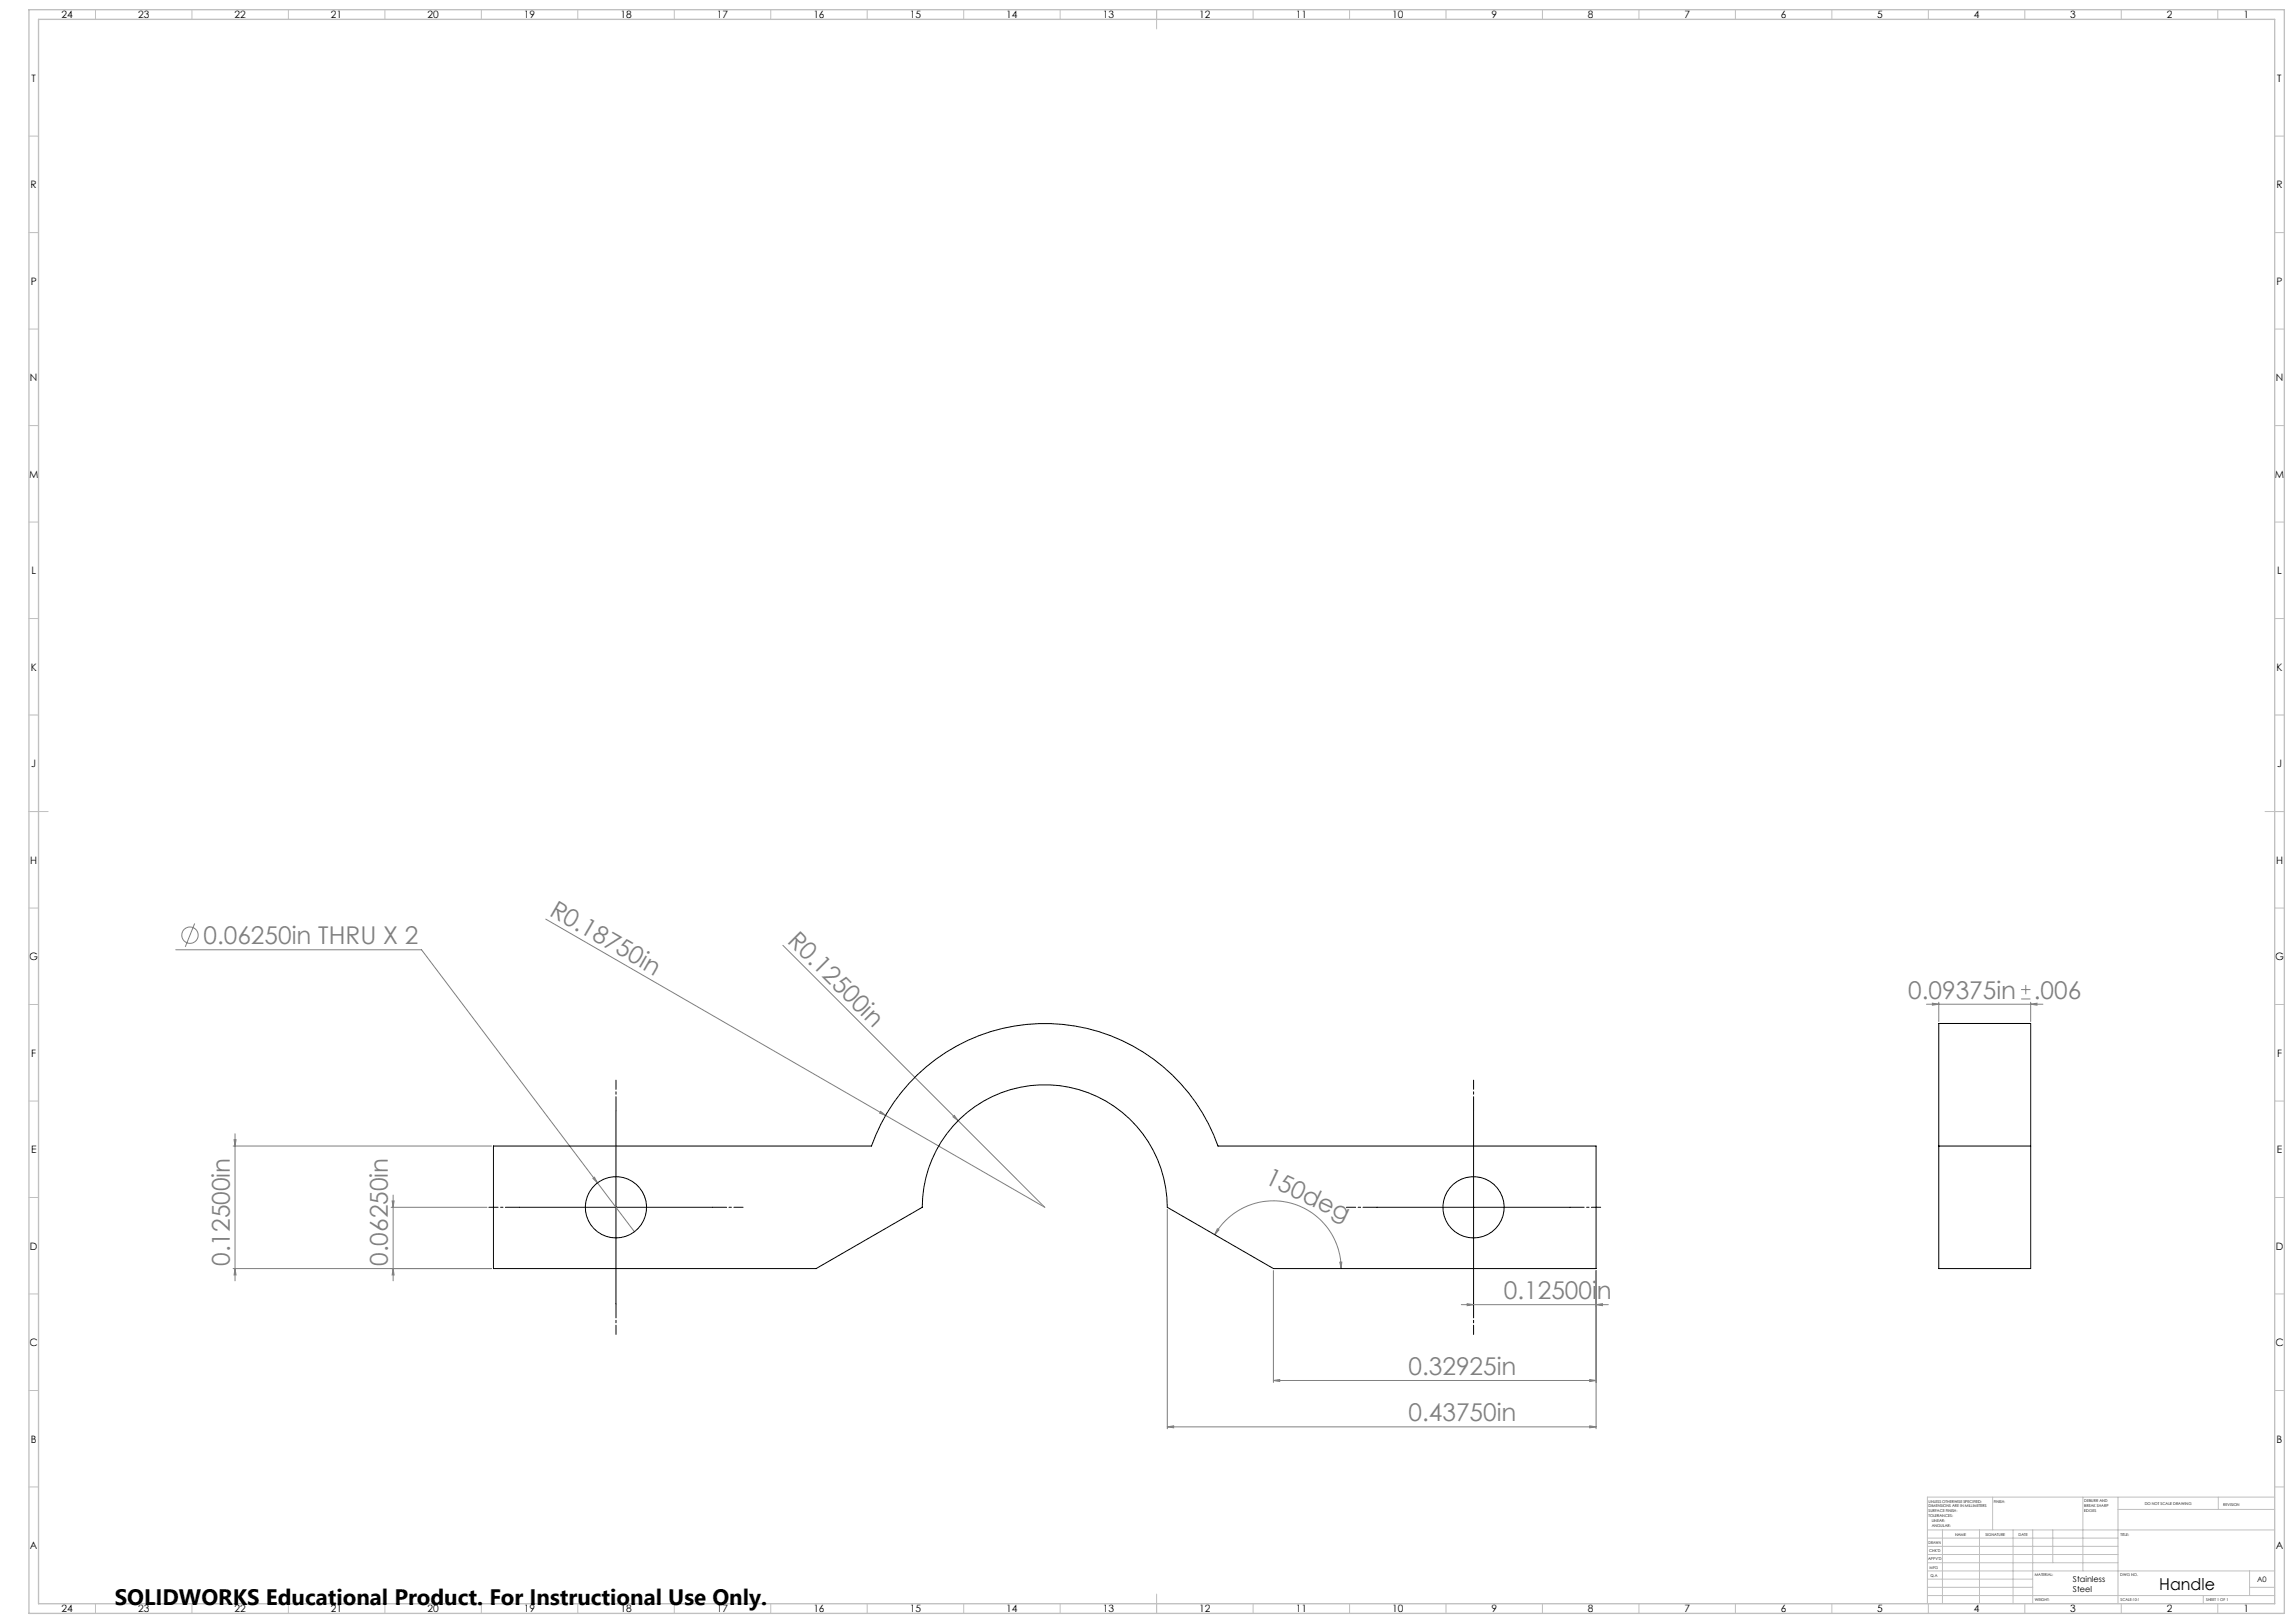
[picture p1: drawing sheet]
<svg xmlns="http://www.w3.org/2000/svg" width="1189mm" height="841mm" viewBox="0 0 1189 841" stroke-linecap="round" stroke-linejoin="round" font-family="sans-serif">
<defs><g id="words">
<g font-size="12.7" fill="#808080">
<text x="284" y="474" transform="rotate(30 284 474)">R0.18750in</text>
<text x="105" y="489">0.06250in THRU X 2</text>
<text x="408" y="488" transform="rotate(45 408 488)">R0.12500in</text>
<text x="989" y="518">0.09375in</text>
<text x="1054" y="518">.006</text>
<text x="655" y="613" transform="rotate(25 655 613)">150deg</text>
<text x="119" y="656" transform="rotate(-90 119 656)">0.12500in</text>
<text x="201" y="656" transform="rotate(-90 201 656)">0.06250in</text>
<text x="779" y="673">0.12500in</text>
<text x="730" y="713">0.32925in</text>
<text x="730" y="737">0.43750in</text>
</g>
<text font-size="11.6" x="59" y="832">SOLIDWORKS Educational Product. For Instructional Use Only.</text>
<text font-size="8.5" x="1119" y="824">Handle</text>
<g font-size="5.3">
<text x="32" y="9">24</text>
<text x="72" y="9">23</text>
<text x="122" y="9">22</text>
<text x="172" y="9">21</text>
<text x="222" y="9">20</text>
<text x="272" y="9">19</text>
<text x="322" y="9">18</text>
<text x="372" y="9">17</text>
<text x="422" y="9">16</text>
<text x="472" y="9">15</text>
<text x="522" y="9">14</text>
<text x="572" y="9">13</text>
<text x="622" y="9">12</text>
<text x="672" y="9">11</text>
<text x="722" y="9">10</text>
<text x="773" y="9">9</text>
<text x="823" y="9">8</text>
<text x="873" y="9">7</text>
<text x="923" y="9">6</text>
<text x="973" y="9">5</text>
<text x="1023" y="9">4</text>
<text x="1073" y="9">3</text>
<text x="1123" y="9">2</text>
<text x="1163" y="9">1</text>
<text x="16" y="42">T</text>
<text x="1180" y="42">T</text>
<text x="16" y="98">R</text>
<text x="1180" y="98">R</text>
<text x="16" y="148">P</text>
<text x="1180" y="148">P</text>
<text x="16" y="198">N</text>
<text x="1180" y="198">N</text>
<text x="15" y="248">M</text>
<text x="1179" y="248">M</text>
<text x="16" y="298">L</text>
<text x="1180" y="298">L</text>
<text x="16" y="348">K</text>
<text x="1180" y="348">K</text>
<text x="16" y="398">J</text>
<text x="1180" y="398">J</text>
<text x="16" y="448">H</text>
<text x="1180" y="448">H</text>
<text x="15" y="498">G</text>
<text x="1179" y="498">G</text>
<text x="16" y="548">F</text>
<text x="1180" y="548">F</text>
<text x="16" y="598">E</text>
<text x="1180" y="598">E</text>
<text x="16" y="648">D</text>
<text x="1180" y="648">D</text>
<text x="15" y="698">C</text>
<text x="1179" y="698">C</text>
<text x="16" y="748">B</text>
<text x="1180" y="748">B</text>
<text x="16" y="803">A</text>
<text x="1180" y="803">A</text>
<text x="32" y="835">24</text>
<text x="72" y="835">23</text>
<text x="122" y="835">22</text>
<text x="172" y="835">21</text>
<text x="222" y="835">20</text>
<text x="272" y="835">19</text>
<text x="322" y="835">18</text>
<text x="372" y="835">17</text>
<text x="422" y="835">16</text>
<text x="472" y="835">15</text>
<text x="522" y="835">14</text>
<text x="572" y="835">13</text>
<text x="622" y="835">12</text>
<text x="672" y="835">11</text>
<text x="722" y="835">10</text>
<text x="773" y="835">9</text>
<text x="823" y="835">8</text>
<text x="873" y="835">7</text>
<text x="923" y="835">6</text>
<text x="973" y="835">5</text>
<text x="1023" y="835">4</text>
<text x="1073" y="835">3</text>
<text x="1123" y="835">2</text>
<text x="1163" y="835">1</text>
</g>
<g font-size="4.2">
<text x="1074" y="820">Stainless</text>
<text x="1074" y="825">Steel</text>
</g>
<text font-size="3.9" x="1170" y="820">A0</text>
<g font-size="2">
<text x="1000" y="779">UNLESS OTHERWISE SPECIFIED:</text>
<text x="1033" y="779">FINISH:</text>
<text x="1080" y="778">DEBURR AND</text>
<text x="1112" y="780">DO NOT SCALE DRAWING</text>
<text x="1000" y="781">DIMENSIONS ARE IN MILLIMETERS</text>
<text x="1000" y="784">SURFACE FINISH:</text>
<text x="1080" y="781">BREAK SHARP</text>
<text x="1080" y="783">EDGES</text>
<text x="1152" y="780">REVISION</text>
<text x="1000" y="786">TOLERANCES:</text>
<text x="1001" y="789">LINEAR:</text>
<text x="1001" y="791">ANGULAR:</text>
<text x="1013" y="796">NAME</text>
<text x="1029" y="796">SIGNATURE</text>
<text x="1046" y="796">DATE</text>
<text x="1099" y="796">TITLE:</text>
<text x="1000" y="800">DRAWN</text>
<text x="999" y="808">APPV'D</text>
<text x="1000" y="804">CHK'D</text>
<text x="1000" y="813">MFG</text>
<text x="1001" y="817">Q.A</text>
<text x="1055" y="817">MATERIAL:</text>
<text x="1099" y="817">DWG NO.</text>
<text x="1055" y="830">WEIGHT:</text>
<text x="1099" y="830">SCALE:10:1</text>
<text x="1143" y="830">SHEET 1 OF 1</text>
</g>
</g></defs>
<g fill="none" stroke="#808080" stroke-width=".52">
<path d="M101 479l-5 12M283 476l259 150-45-45M91 492h127l111 146M406 490l91 91M1002 520h3l-3 1zM1005 519v10M1048 518h4M1048 513h4M1050 510v5M1053 519v10M999 520h60M1053 520h3v1z"/>
<path d="M456 576l3 2-3-1zM494 579l1-1 2 3zM121 594h134M121 591h1v3zM122 587v77M204 619v45M307 611l1-1 2 3zM203 626h49M203 622h1v4zM605 627v113M630 640a35 35 0 0 1 39-17 35 35 0 0 1 26 34M631 637h1l-2 3z"/>
<path d="M121 657h134M122 657v4h-1zM204 657v4h-1zM660 658v58M694 654h1v3zM827 658v82M757 676h77M760 676h4l-4 1zM827 676h4v1zM660 715h3v1zM660 715h167M824 715h3l-3 1z"/>
<path d="M605 739h3v1zM605 739h222M824 739h3l-3 1z"/>
<circle cx="98" cy="485" r="4"/>
</g>
<path d="M319 576v-16M764 576v-16M269 626h-16M369 626h16M714 626h-16M814 626h16M319 676v15M764 676v15" fill="none" stroke="#000" stroke-width=".52" stroke-dasharray="15.2 1.3 1.3 1.3" stroke-dashoffset="7.9"/>
<path d="M319 576v100M764 576v100M269 626h100M714 626h100" fill="none" stroke="#000" stroke-width=".52"/>
<g fill="none" stroke="#c0c0c0" stroke-width=".52">
<path d="M49 5v5M99 5v5M149 5v5M199 5v5M249 5v5M299 5v5M349 5v5M399 5v5M449 5v5M499 5v5M549 5v5M599 5v10"/>
<path d="M649 5v5M699 5v5M749 5v5M799 5v5M849 5v5M899 5v5M949 5v5M999 5v5M1049 5v5M1099 5v5M1149 5v5M15 71h5"/>
<path d="M1179 71h5M15 121h5M1179 121h5M15 171h5M1179 171h5M15 221h5M1179 221h5M15 271h5M1179 271h5M15 321h5M1179 321h5M15 371h5"/>
<path d="M1179 371h5M15 421h10M1174 421h10M15 471h5M1179 471h5M15 521h5M1179 521h5M15 571h5M1179 571h5M15 621h5M1179 621h5M15 671h5"/>
<path d="M1179 671h5M15 721h5M1179 721h5M15 771h5M1033 776v17M1080 776v38M1098 776v55M1150 776v6M1179 771h5M1179 776h-180v55M999 793h180M999 797h99"/>
<path d="M1007 793v38M1026 793v38M1043 793v38M1054 793v38M1064 793v17M1098 782h81M999 810h99M999 806h99M999 801h99M999 818h55M999 814h180M1166 814v13"/>
<path d="M49 831v5M99 831v5M149 831v5M199 831v5M249 831v5M299 831v5M349 831v5M399 831v5M449 831v5M499 831v5M549 831v5M599 826v10"/>
<path d="M649 831v5M699 831v5M749 831v5M799 831v5M849 831v5M899 831v5M949 831v5M999 827h180M999 823h55M999 831v5M1049 831v5M1099 831v5"/>
<path d="M1142 827v4M1149 831v5M1166 823h13"/>
</g>
<path d="M15 5h1169v831h-1169zM20 10h1159v821h-1159z" fill="none" stroke="#c0c0c0" stroke-width=".7"/>
<g fill="#808080">
<path d="M494 579l1-1 2 3z"/>
<path d="M456 576l3 2-3-1z"/>
<path d="M694 654h1v3zM631 637h1l-2 3z"/>
<path d="M824 715h3l-3 1zM660 715h3v1zM824 739h3l-3 1zM605 739h3v1zM1053 520h3v1zM1002 520h3l-3 1z"/>
<path d="M760 676h4l-4 1zM827 676h4v1zM307 611l3 2-2-3z"/>
<path d="M122 657v4h-1zM121 591h1v3zM204 657v4h-1zM203 622h1v4z"/>
</g>
<g fill="none" stroke="#000" stroke-width=".52">
<path d="M256 594h196a95 95 0 0 1 89-64 95 95 0 0 1 90 64h196v63h-167l-55-31a64 64 0 0 0-63-64 64 64 0 0 0-64 64l-55 31h-167zM1005 594v-64h48v64M1005 594v63h48v-63M1005 594h48"/>
<circle cx="319" cy="626" r="16"/>
<circle cx="764" cy="626" r="16"/>
</g>
<use href="#words"/>
</svg>
